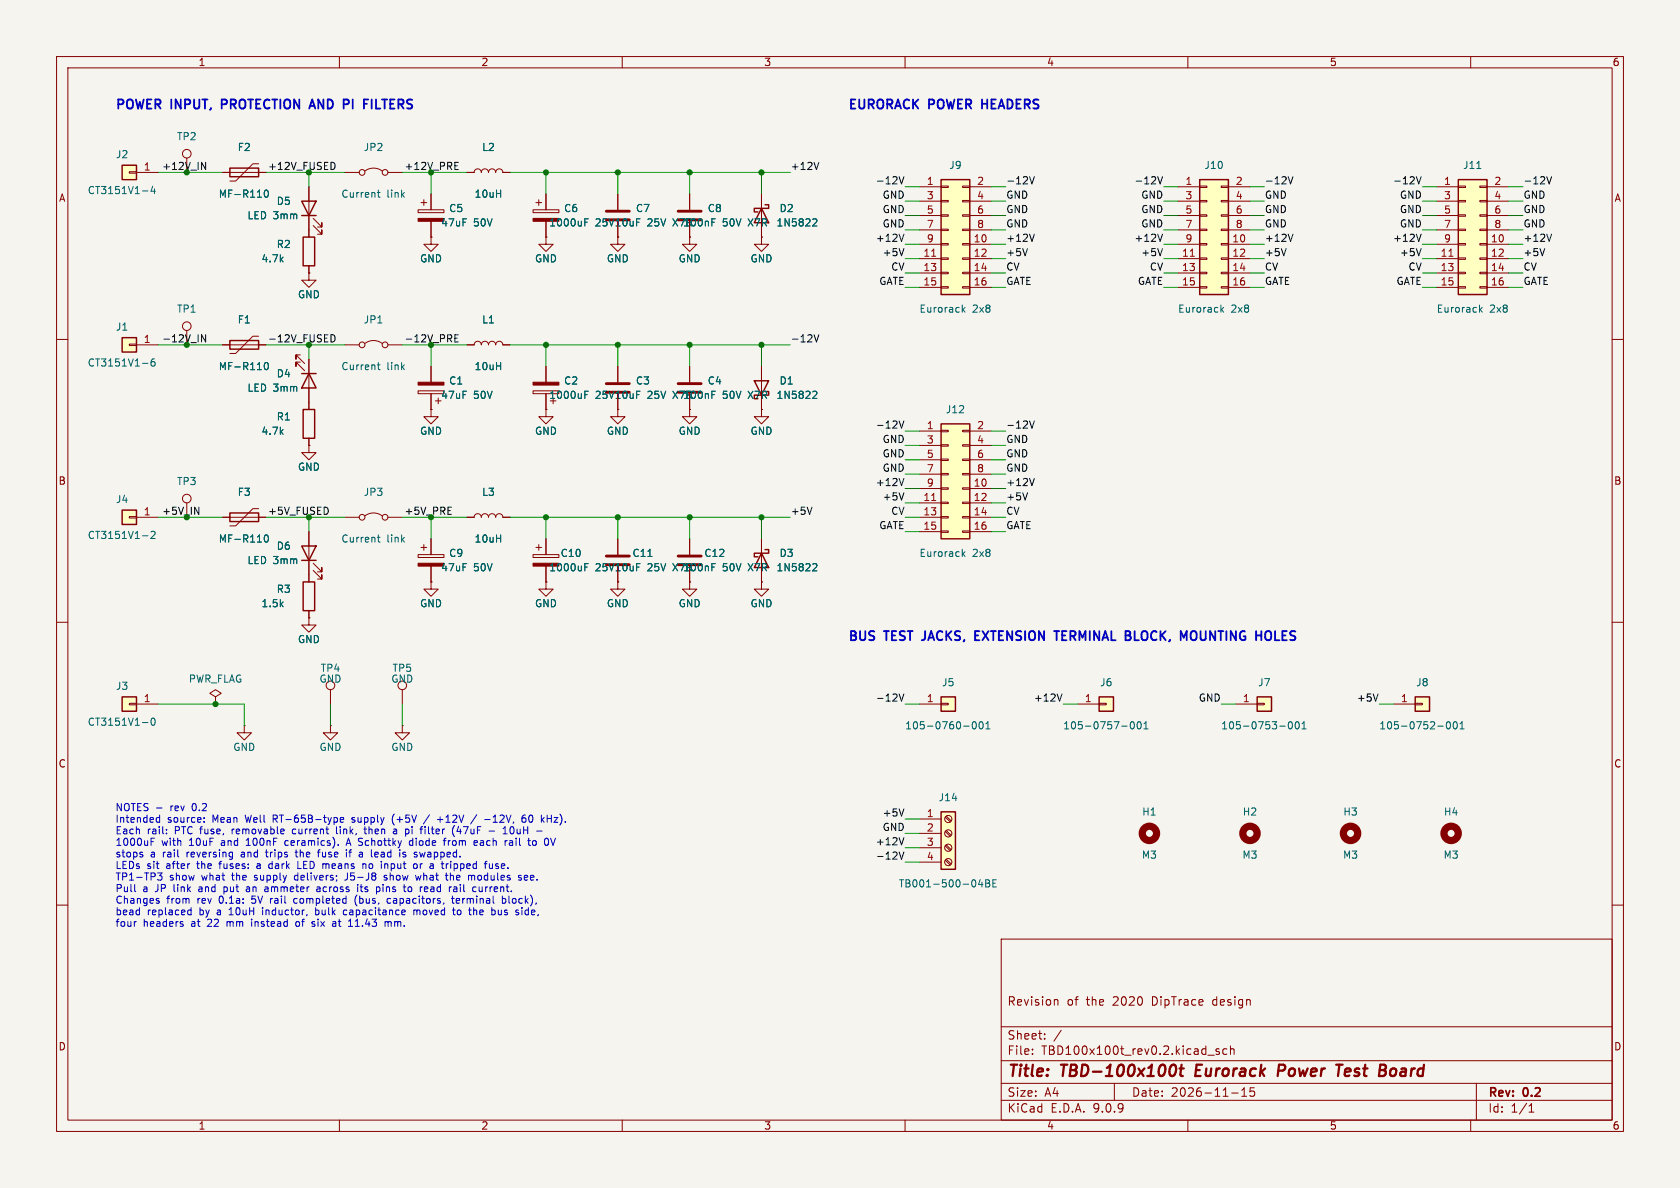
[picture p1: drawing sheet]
<svg xmlns="http://www.w3.org/2000/svg" width="297mm" height="210mm" viewBox="0 0 297 210" stroke-linecap="round" stroke-linejoin="round" font-family="sans-serif">
<defs><g id="words">
<g font-size="2.8" fill="#840000">
<text x="178" y="190.9">Title:</text>
<text x="187.7" y="190.9">TBD-100x100t</text>
<text x="212.2" y="190.9">Eurorack</text>
<text x="227.5" y="190.9">Power</text>
<text x="238.7" y="190.9">Test</text>
<text x="247" y="190.9">Board</text>
</g>
<g font-size="2.2" fill="#0000c2">
<text x="20.3" y="20.1">POWER</text>
<text x="30.3" y="20.1">INPUT,</text>
<text x="39.9" y="20.1">PROTECTION</text>
<text x="56.2" y="20.1">AND</text>
<text x="66.9" y="20.1">FILTERS</text>
<text x="149.9" y="20.1">EURORACK POWER</text>
<text x="174.3" y="20.1">HEADERS</text>
<text x="149.9" y="114.1">BUS</text>
<text x="156.5" y="114.1">TEST</text>
<text x="163.8" y="114.1">JACKS,</text>
<text x="173.7" y="114.1">EXTENSION</text>
<text x="188.5" y="114.1">TERMINAL BLOCK,</text>
<text x="212" y="114.1">MOUNTING</text>
<text x="226" y="114.1">HOLES</text>
</g>
<g font-size="2.1" fill="#840000">
<text x="178" y="178">Revision</text>
<text x="188.6" y="178">of</text>
<text x="192.1" y="178">the</text>
<text x="196.9" y="178">2020</text>
<text x="203.9" y="178">DipTrace</text>
<text x="214.8" y="178">design</text>
<text x="178" y="184">Sheet:</text>
<text x="178" y="186.7">File:</text>
<text x="184.1" y="186.7">TBD100x100t_rev0.2.kicad_sch</text>
<text x="178" y="196.9">KiCad</text>
<text x="178" y="194.1">Size:</text>
<text x="184.7" y="194.1">A4</text>
<text x="185.7" y="196.9">E.D.A.</text>
<text x="193.3" y="196.9">9.0.9</text>
<text x="200" y="194.1">Date:</text>
<text x="207" y="194.1">2026-11-15</text>
<text x="263" y="194.3">Rev:</text>
<text x="263" y="196.9">Id:</text>
<text x="267.1" y="196.9">1/1</text>
<text x="269.4" y="194.3">0.2</text>
</g>
<g font-size="1.8" fill="#840000">
<text x="35" y="11.9">1</text>
<text x="85" y="11.9">2</text>
<text x="135" y="11.9">3</text>
<text x="185" y="11.9">4</text>
<text x="235" y="11.9">5</text>
<text x="285" y="11.9">6</text>
<text x="10.3" y="35.9">A</text>
<text x="285.3" y="35.9">A</text>
<text x="10.3" y="85.9">B</text>
<text x="285.3" y="85.9">B</text>
<text x="10.3" y="135.9">C</text>
<text x="285.3" y="135.9">C</text>
<text x="10.3" y="185.9">D</text>
<text x="285.3" y="185.9">D</text>
<text x="35" y="199.9">1</text>
<text x="85" y="199.9">2</text>
<text x="135" y="199.9">3</text>
<text x="185" y="199.9">4</text>
<text x="235" y="199.9">5</text>
<text x="285" y="199.9">6</text>
</g>
<g font-size="1.8" fill="#006464">
<text x="20.4" y="28.2">J2</text>
<text x="31.2" y="25">TP2</text>
<text x="41.9" y="26.9">F2</text>
<text x="64.2" y="26.9">JP2</text>
<text x="85.1" y="26.9">L2</text>
<text x="15.4" y="34.5">CT3151V1-4</text>
<text x="38.6" y="35.2">MF-R110</text>
<text x="60.3" y="35.2">Current</text>
<text x="68.4" y="35.2">link</text>
<text x="83.8" y="35.2">10uH</text>
<text x="167.7" y="30.1">J9</text>
<text x="212.8" y="30.1">J10</text>
<text x="258.6" y="30.1">J11</text>
<text x="43.7" y="39">LED 3mm</text>
<text x="48.8" y="36.4">D5</text>
<text x="77.9" y="40.2">47uF</text>
<text x="79.3" y="37.7">C5</text>
<text x="83.7" y="40.2">50V</text>
<text x="97" y="40.2">1000uF</text>
<text x="99.6" y="37.7">C6</text>
<text x="105.2" y="40.2">25V10uF</text>
<text x="112.3" y="37.7">C7</text>
<text x="114.4" y="40.2">25V</text>
<text x="119.1" y="40.2">X7R</text>
<text x="120.7" y="40.2">100nF</text>
<text x="125" y="37.7">C8</text>
<text x="127.7" y="40.2">50V</text>
<text x="132.4" y="40.2">X7R</text>
<text x="137.2" y="40.2">1N5822</text>
<text x="137.7" y="37.7">D2</text>
<text x="46.1" y="46.6">4.7k</text>
<text x="48.8" y="44">R2</text>
<text x="74.2" y="46.6">GND</text>
<text x="94.5" y="46.6">GND</text>
<text x="107.2" y="46.6">GND</text>
<text x="119.9" y="46.6">GND</text>
<text x="132.6" y="46.6">GND</text>
<text x="52.6" y="52.9">GND</text>
<text x="20.4" y="58.6">J1</text>
<text x="31.2" y="55.5">TP1</text>
<text x="41.9" y="57.4">F1</text>
<text x="64.2" y="57.4">JP1</text>
<text x="85.1" y="57.4">L1</text>
<text x="162.5" y="55.5">Eurorack</text>
<text x="171.9" y="55.5">2x8</text>
<text x="208.2" y="55.5">Eurorack</text>
<text x="217.6" y="55.5">2x8</text>
<text x="253.9" y="55.5">Eurorack</text>
<text x="263.4" y="55.5">2x8</text>
<text x="15.4" y="65">CT3151V1-6</text>
<text x="38.6" y="65.6">MF-R110</text>
<text x="60.3" y="65.6">Current</text>
<text x="68.4" y="65.6">link</text>
<text x="83.8" y="65.6">10uH</text>
<text x="43.7" y="69.4">LED 3mm</text>
<text x="48.8" y="66.9">D4</text>
<text x="77.9" y="70.7">47uF</text>
<text x="79.3" y="68.2">C1</text>
<text x="83.7" y="70.7">50V</text>
<text x="97" y="70.7">1000uF</text>
<text x="99.6" y="68.2">C2</text>
<text x="105.2" y="70.7">25V10uF</text>
<text x="112.3" y="68.2">C3</text>
<text x="114.4" y="70.7">25V</text>
<text x="119.1" y="70.7">X7R</text>
<text x="120.7" y="70.7">100nF</text>
<text x="125" y="68.2">C4</text>
<text x="127.7" y="70.7">50V</text>
<text x="132.4" y="70.7">X7R</text>
<text x="137.2" y="70.7">1N5822</text>
<text x="137.7" y="68.2">D1</text>
<text x="46.1" y="77.1">4.7k</text>
<text x="48.8" y="74.5">R1</text>
<text x="74.2" y="77.1">GND</text>
<text x="94.5" y="77.1">GND</text>
<text x="107.2" y="77.1">GND</text>
<text x="119.9" y="77.1">GND</text>
<text x="132.6" y="77.1">GND</text>
<text x="167.1" y="73.3">J12</text>
<text x="52.6" y="83.4">GND</text>
<text x="20.4" y="89.1">J4</text>
<text x="31.2" y="86">TP3</text>
<text x="41.9" y="87.9">F3</text>
<text x="64.2" y="87.9">JP3</text>
<text x="85.1" y="87.9">L3</text>
<text x="15.4" y="95.5">CT3151V1-2</text>
<text x="38.6" y="96.1">MF-R110</text>
<text x="43.7" y="99.9">LED 3mm</text>
<text x="48.8" y="97.4">D6</text>
<text x="60.3" y="96.1">Current</text>
<text x="68.4" y="96.1">link</text>
<text x="77.9" y="101.2">47uF</text>
<text x="79.3" y="98.7">C9</text>
<text x="83.7" y="101.2">50V</text>
<text x="83.8" y="96.1">10uH</text>
<text x="97" y="101.2">1000uF</text>
<text x="99" y="98.7">C10</text>
<text x="105.2" y="101.2">25V10uF</text>
<text x="111.7" y="98.7">C11</text>
<text x="114.4" y="101.2">25V</text>
<text x="119.1" y="101.2">X7R</text>
<text x="120.7" y="101.2">100nF</text>
<text x="124.4" y="98.7">C12</text>
<text x="127.7" y="101.2">50V</text>
<text x="132.4" y="101.2">X7R</text>
<text x="137.2" y="101.2">1N5822</text>
<text x="137.7" y="98.7">D3</text>
<text x="162.5" y="98.7">Eurorack</text>
<text x="171.9" y="98.7">2x8</text>
<text x="46.1" y="107.5">1.5k</text>
<text x="48.8" y="105">R3</text>
<text x="74.2" y="107.5">GND</text>
<text x="94.5" y="107.5">GND</text>
<text x="107.2" y="107.5">GND</text>
<text x="119.9" y="107.5">GND</text>
<text x="132.6" y="107.5">GND</text>
<text x="52.6" y="113.9">GND</text>
<text x="56.6" y="119">TP4</text>
<text x="69.3" y="119">TP5</text>
<text x="20.4" y="122.1">J3</text>
<text x="33.3" y="120.9">PWR_FLAG</text>
<text x="56.4" y="120.9">GND</text>
<text x="69.1" y="120.9">GND</text>
<text x="166.4" y="121.5">J5</text>
<text x="194.4" y="121.5">J6</text>
<text x="222.3" y="121.5">J7</text>
<text x="250.3" y="121.5">J8</text>
<text x="15.4" y="128.5">CT3151V1-0</text>
<text x="159.9" y="129.1">105-0760-001</text>
<text x="187.9" y="129.1">105-0757-001</text>
<text x="215.8" y="129.1">105-0753-001</text>
<text x="243.7" y="129.1">105-0752-001</text>
<text x="41.1" y="132.9">GND</text>
<text x="56.4" y="132.9">GND</text>
<text x="69.1" y="132.9">GND</text>
<text x="165.8" y="141.8">J14</text>
<text x="201.8" y="144.4">H1</text>
<text x="219.6" y="144.4">H2</text>
<text x="237.4" y="144.4">H3</text>
<text x="255.2" y="144.4">H4</text>
<text x="201.8" y="152">M3</text>
<text x="219.5" y="152">M3</text>
<text x="237.3" y="152">M3</text>
<text x="255.1" y="152">M3</text>
<text x="158.8" y="157.1">TB001-500-04BE</text>
</g>
<g font-size="1.8" fill="#a90000">
<text x="25.3" y="30.2">1</text>
<text x="163.8" y="32.8">1</text>
<text x="163.8" y="35.3">3</text>
<text x="172.6" y="32.8">2</text>
<text x="172.6" y="35.3">4</text>
<text x="209.5" y="32.8">1</text>
<text x="209.5" y="35.3">3</text>
<text x="218.4" y="32.8">2</text>
<text x="218.4" y="35.3">4</text>
<text x="255.2" y="32.8">1</text>
<text x="255.2" y="35.3">3</text>
<text x="264.1" y="32.8">2</text>
<text x="264.1" y="35.3">4</text>
<text x="163.8" y="37.8">5</text>
<text x="163.8" y="40.4">7</text>
<text x="172.6" y="37.8">6</text>
<text x="172.6" y="40.4">8</text>
<text x="209.5" y="37.8">5</text>
<text x="209.5" y="40.4">7</text>
<text x="218.4" y="37.8">6</text>
<text x="218.4" y="40.4">8</text>
<text x="255.2" y="37.8">5</text>
<text x="255.2" y="40.4">7</text>
<text x="264.1" y="37.8">6</text>
<text x="264.1" y="40.4">8</text>
<text x="163.2" y="45.5">11</text>
<text x="163.8" y="42.9">9</text>
<text x="172" y="42.9">10</text>
<text x="172" y="45.5">12</text>
<text x="208.9" y="45.5">11</text>
<text x="209.5" y="42.9">9</text>
<text x="217.8" y="42.9">10</text>
<text x="217.8" y="45.5">12</text>
<text x="254.6" y="45.5">11</text>
<text x="255.2" y="42.9">9</text>
<text x="263.5" y="42.9">10</text>
<text x="263.5" y="45.5">12</text>
<text x="163.2" y="48">13</text>
<text x="163.2" y="50.5">15</text>
<text x="172" y="48">14</text>
<text x="172" y="50.5">16</text>
<text x="208.9" y="48">13</text>
<text x="208.9" y="50.5">15</text>
<text x="217.8" y="48">14</text>
<text x="217.8" y="50.5">16</text>
<text x="254.6" y="48">13</text>
<text x="254.6" y="50.5">15</text>
<text x="263.5" y="48">14</text>
<text x="263.5" y="50.5">16</text>
<text x="25.3" y="60.7">1</text>
<text x="163.8" y="75.9">1</text>
<text x="172.6" y="75.9">2</text>
<text x="163.8" y="78.5">3</text>
<text x="163.8" y="81">5</text>
<text x="163.8" y="83.6">7</text>
<text x="172.6" y="78.5">4</text>
<text x="172.6" y="81">6</text>
<text x="172.6" y="83.6">8</text>
<text x="163.2" y="88.6">11</text>
<text x="163.8" y="86.1">9</text>
<text x="172" y="86.1">10</text>
<text x="172" y="88.6">12</text>
<text x="25.3" y="91.2">1</text>
<text x="163.2" y="91.2">13</text>
<text x="163.2" y="93.7">15</text>
<text x="172" y="91.2">14</text>
<text x="172" y="93.7">16</text>
<text x="25.3" y="124.2">1</text>
<text x="163.8" y="124.2">1</text>
<text x="191.7" y="124.2">1</text>
<text x="219.6" y="124.2">1</text>
<text x="247.6" y="124.2">1</text>
<text x="163.8" y="144.5">1</text>
<text x="163.8" y="147.1">2</text>
<text x="163.8" y="149.6">3</text>
<text x="163.8" y="152.1">4</text>
</g>
<g font-size="1.8" fill="#009600">
<text x="28.6" y="30.1">+12V_IN</text>
<text x="47.3" y="30.1">+12V_FUSED</text>
<text x="71.4" y="30.1">+12V_PRE</text>
<text x="28.6" y="60.6">-12V_IN</text>
<text x="47.3" y="60.6">-12V_FUSED</text>
<text x="71.4" y="60.6">-12V_PRE</text>
<text x="28.6" y="91.1">+5V_IN</text>
<text x="47.3" y="91.1">+5V_FUSED</text>
<text x="71.4" y="91.1">+5V_PRE</text>
</g>
<g font-size="1.8" fill="#0f0f0f">
<text x="139.7" y="30.1">+12V</text>
<text x="154.7" y="32.7">-12V</text>
<text x="155.9" y="35.2">GND</text>
<text x="177.8" y="32.7">-12V</text>
<text x="177.8" y="35.2">GND</text>
<text x="200.5" y="32.7">-12V</text>
<text x="201.7" y="35.2">GND</text>
<text x="223.5" y="32.7">-12V</text>
<text x="223.5" y="35.2">GND</text>
<text x="246.2" y="32.7">-12V</text>
<text x="247.4" y="35.2">GND</text>
<text x="269.2" y="35.2">GND</text>
<text x="269.2" y="32.7">-12V</text>
<text x="155.9" y="40.3">GND</text>
<text x="155.9" y="37.8">GND</text>
<text x="177.8" y="37.8">GND</text>
<text x="177.8" y="40.3">GND</text>
<text x="201.7" y="37.8">GND</text>
<text x="201.7" y="40.3">GND</text>
<text x="223.5" y="37.8">GND</text>
<text x="223.5" y="40.3">GND</text>
<text x="247.4" y="37.8">GND</text>
<text x="247.4" y="40.3">GND</text>
<text x="269.2" y="37.8">GND</text>
<text x="269.2" y="40.3">GND</text>
<text x="154.7" y="42.8">+12V</text>
<text x="155.9" y="45.4">+5V</text>
<text x="157.5" y="47.9">CV</text>
<text x="177.8" y="42.8">+12V</text>
<text x="177.8" y="47.9">CV</text>
<text x="177.8" y="45.4">+5V</text>
<text x="200.5" y="42.8">+12V</text>
<text x="201.7" y="45.4">+5V</text>
<text x="203.2" y="47.9">CV</text>
<text x="223.5" y="42.8">+12V</text>
<text x="223.5" y="45.4">+5V</text>
<text x="223.5" y="47.9">CV</text>
<text x="246.2" y="42.8">+12V</text>
<text x="247.4" y="45.4">+5V</text>
<text x="248.9" y="47.9">CV</text>
<text x="269.2" y="42.8">+12V</text>
<text x="269.2" y="45.4">+5V</text>
<text x="269.2" y="47.9">CV</text>
<text x="155.3" y="50.5">GATE</text>
<text x="177.8" y="50.5">GATE</text>
<text x="201.1" y="50.5">GATE</text>
<text x="223.5" y="50.5">GATE</text>
<text x="246.8" y="50.5">GATE</text>
<text x="269.2" y="50.5">GATE</text>
<text x="139.7" y="60.6">-12V</text>
<text x="154.7" y="75.9">-12V</text>
<text x="177.8" y="75.9">-12V</text>
<text x="155.9" y="78.4">GND</text>
<text x="155.9" y="80.9">GND</text>
<text x="155.9" y="83.5">GND</text>
<text x="177.8" y="83.5">GND</text>
<text x="177.8" y="80.9">GND</text>
<text x="177.8" y="78.4">GND</text>
<text x="154.7" y="86">+12V</text>
<text x="155.9" y="88.6">+5V</text>
<text x="177.8" y="86">+12V</text>
<text x="177.8" y="88.6">+5V</text>
<text x="139.7" y="91.1">+5V</text>
<text x="155.3" y="93.6">GATE</text>
<text x="157.5" y="91.1">CV</text>
<text x="177.8" y="93.6">GATE</text>
<text x="177.8" y="91.1">CV</text>
<text x="154.7" y="124.1">-12V</text>
<text x="182.7" y="124.1">+12V</text>
<text x="211.8" y="124.1">GND</text>
<text x="239.8" y="124.1">+5V</text>
<text x="154.7" y="149.5">+12V</text>
<text x="155.9" y="144.4">+5V</text>
<text x="155.9" y="147">GND</text>
<text x="154.7" y="152.1">-12V</text>
</g>
<g font-size="1.8" fill="#0000c2">
<text x="20.3" y="143.7">NOTES -</text>
<text x="30.2" y="143.7">rev</text>
<text x="34.2" y="143.7">0.2</text>
<text x="20.3" y="145.8">Intended</text>
<text x="20.3" y="147.8">Each</text>
<text x="20.3" y="149.9">1000uF</text>
<text x="26" y="147.8">rail:</text>
<text x="28.6" y="149.9">with</text>
<text x="29.6" y="145.8">source:</text>
<text x="31" y="147.8">PTC fuse,</text>
<text x="33.5" y="149.9">10uF</text>
<text x="37.7" y="145.8">Mean</text>
<text x="39.4" y="149.9">and</text>
<text x="41.5" y="147.8">removable</text>
<text x="43.7" y="145.8">Well</text>
<text x="44" y="149.9">100nF</text>
<text x="48.7" y="145.8">RT-65B-type</text>
<text x="51" y="149.9">ceramics).</text>
<text x="52.4" y="147.8">current</text>
<text x="60.3" y="147.8">link,</text>
<text x="62.2" y="149.9">A Schottky</text>
<text x="62.9" y="145.8">supply</text>
<text x="65.5" y="147.8">then</text>
<text x="70.2" y="145.8">(+5V</text>
<text x="70.8" y="147.8">a</text>
<text x="73.1" y="147.8">pi</text>
<text x="73.7" y="149.9">diode</text>
<text x="76.1" y="147.8">filter</text>
<text x="78.6" y="145.8">+12V</text>
<text x="80" y="149.9">from</text>
<text x="81.8" y="147.8">(47uF</text>
<text x="85.5" y="149.9">each</text>
<text x="87.3" y="145.8">-12V,</text>
<text x="91.1" y="149.9">rail</text>
<text x="91.2" y="147.8">10uH</text>
<text x="94.2" y="145.8">60</text>
<text x="95.5" y="149.9">to</text>
<text x="97.7" y="145.8">kHz).</text>
<text x="20.3" y="151.9">stops</text>
<text x="20.3" y="153.9">LEDs</text>
<text x="20.3" y="156">TP1-TP3</text>
<text x="26" y="153.9">sit</text>
<text x="26.6" y="151.9">a</text>
<text x="28.9" y="151.9">rail</text>
<text x="29.5" y="153.9">after</text>
<text x="30" y="156">show</text>
<text x="33.3" y="151.9">reversing</text>
<text x="35.1" y="153.9">the</text>
<text x="35.8" y="156">what</text>
<text x="39.3" y="153.9">fuses:</text>
<text x="41.3" y="156">the</text>
<text x="43.1" y="151.9">and</text>
<text x="45.4" y="156">supply</text>
<text x="46.1" y="153.9">a</text>
<text x="47.7" y="151.9">trips</text>
<text x="48.4" y="153.9">dark</text>
<text x="52.7" y="156">delivers;</text>
<text x="53.2" y="151.9">the</text>
<text x="53.7" y="153.9">LED means</text>
<text x="57.3" y="151.9">fuse</text>
<text x="61.9" y="156">J5-J8</text>
<text x="62.5" y="151.9">if</text>
<text x="65" y="151.9">a</text>
<text x="65.6" y="153.9">no</text>
<text x="67.3" y="151.9">lead</text>
<text x="69" y="156">show</text>
<text x="69" y="153.9">input</text>
<text x="72.5" y="151.9">is</text>
<text x="74.8" y="156">what</text>
<text x="75" y="153.9">or</text>
<text x="75.3" y="151.9">swapped.</text>
<text x="78.1" y="153.9">a</text>
<text x="80.3" y="156">the</text>
<text x="80.4" y="153.9">tripped</text>
<text x="84.5" y="156">modules</text>
<text x="88.2" y="153.9">fuse.</text>
<text x="93.6" y="156">see.</text>
<text x="20.3" y="158">Pull</text>
<text x="20.3" y="160.1">Changes</text>
<text x="25.2" y="158">a</text>
<text x="27.6" y="158">JP</text>
<text x="29.5" y="160.1">from</text>
<text x="31" y="158">link</text>
<text x="35" y="160.1">rev</text>
<text x="35.6" y="158">and</text>
<text x="39" y="160.1">0.1a:</text>
<text x="40.2" y="158">put</text>
<text x="44.4" y="158">an</text>
<text x="45" y="160.1">5V</text>
<text x="47.9" y="158">ammeter</text>
<text x="48.4" y="160.1">rail</text>
<text x="52.8" y="160.1">completed</text>
<text x="57.3" y="158">across</text>
<text x="63.8" y="160.1">(bus,</text>
<text x="64.7" y="158">its</text>
<text x="68.2" y="158">pins</text>
<text x="69.7" y="160.1">capacitors,</text>
<text x="73.3" y="158">to</text>
<text x="76.3" y="158">read</text>
<text x="81.4" y="160.1">terminal</text>
<text x="81.7" y="158">rail</text>
<text x="86.1" y="158">current.</text>
<text x="90.4" y="160.1">block),</text>
<text x="20.3" y="162.1">bead</text>
<text x="20.3" y="164.2">four</text>
<text x="25.3" y="164.2">headers</text>
<text x="26" y="162.1">replaced</text>
<text x="33.9" y="164.2">at</text>
<text x="35.4" y="162.1">by</text>
<text x="37" y="164.2">22</text>
<text x="38.6" y="162.1">a</text>
<text x="40.5" y="164.2">mm</text>
<text x="41" y="162.1">10uH</text>
<text x="45.1" y="164.2">instead</text>
<text x="47" y="162.1">inductor,</text>
<text x="53.2" y="164.2">of</text>
<text x="56.2" y="164.2">six</text>
<text x="56.6" y="162.1">bulk</text>
<text x="60" y="164.2">at</text>
<text x="61.8" y="162.1">capacitance</text>
<text x="63.1" y="164.2">11.43</text>
<text x="69.7" y="164.2">mm.</text>
<text x="74.4" y="162.1">moved</text>
<text x="81.6" y="162.1">to</text>
<text x="84.6" y="162.1">the</text>
<text x="88.8" y="162.1">bus</text>
<text x="93.3" y="162.1">side,</text>
</g>
</g></defs>
<path d="M0 0h297v210h-297z" fill="#f5f4ef" stroke="#f5f4ef" stroke-width=".18"/>
<g fill="none" stroke="#840000" stroke-width=".18">
<path d="M10 10h277v190h-277zM12 12h273v186h-273zM60 10v2M110 10v2M160 10v2M210 10v2M260 10v2M10 60h2M94.2 69.1h4.6v.5h-4.6zM96.5 64.8v2.8M96.5 69.6v2.8M97.8 70.4v1"/>
<path d="M285 60h2M33 88.9v2.5M10 110h2M285 110h2M38.1 123.2l1-.6-1-.7-1 .7 1 .6v1.3M38.1 124.5h.1M10 160h2M177 166h108v32h-108zM186.6 176.7h.2l.2 .2v.8M285 160h2M60 198v2M110 198v2"/>
<path d="M160 198v2M177 194.5h108M177 191.5h108M177 187.5h108M177 181.5h108M182.5 186.3v.1M182.5 185.5v.1M184.7 183.6v.1M184.7 182.8v.1M187.6 182.1l-1.3 2M197 191.5v3M210 198v2"/>
<path d="M213.5 186.5h1.2M215.5 185.5l-.3-.1-.2 .2v.2l.5 .2v.3h-.5M216.9 185.5l-.4-.1-.3 .3v.4l.1 .2h.6M217.5 185.5l.2-.1 .4 .1 .1 .9M217.5 184.9v1.5M217.7 193.2h1.2M219.5 193.8h.9M219.5 192.7l.5-.4v1.5M221.7 192.3h-.7v.7l.2-.1h.5l.1 .3-.1 .5-.2 .1-.5-.1M260 198v2M261 191.5v6.5M270.3 196.6h.9"/>
<path d="M270.3 195.5l.4-.4v1.5"/>
<circle cx="33" cy="88.1" r=".76"/>
</g>
<path d="M207.2 188.3a.44 .44 0 0 1 .7 .3 1.31 1.31 0 0 1-.6 1.6M208.5 188.9h.8M208.9 188.2l-.2 1.7v.2l.4 .1M211.6 188.2l-.3 2h1M226.9 188.2h-.8l-.2 2M227 189.2l-1 .1M236.2 188.2h1.2M238.5 188.9l-.6 .1-.2 .9 .3 .3h.3M238.7 189.4l-.9 .1M246.5 188.9a.62 .62 0 0 0-.7 .4v.7l.3 .2h.2" fill="none" stroke="#840000" stroke-width=".4"/>
<path d="M94.2 67.6h4.6v.5h-4.6z" fill="#840000" stroke="#840000" stroke-width=".18"/>
<path d="M103.4 69.8h.4M103.4 69.2h.6" fill="none" stroke="#006464" stroke-width=".18"/>
<path d="M21.6 123.2h2.5v2.5h-2.5z" fill="#ffffc2"/>
<path d="M53.3 66h2.6M53.6 72.4h2v5.1h-2zM54.6 66l1.3 2.6h-2.6zM21.6 123.2h2.5v2.5h-2.5z" fill="none" stroke="#840000" stroke-width=".25"/>
<path d="M53.1 62.7h-.8v.8v-.8l1.5 1.6M53.1 64h-.8v.8v-.8l1.5 1.5M54.6 78.7v1.3h1.3l-1.3 1.3-1.3-1.3h1.3M54.6 78.7h.1M54.6 63.5v8.9M54.6 77.5v1.2M22.9 124.3h1.2v.3h-1.2zM24.1 124.5h3.8M43.2 128.3v1.2h1.2l-1.2 1.3-1.3-1.3h1.3M43.2 128.3h.1M58.4 128.3v1.2h1.3l-1.3 1.3-1.3-1.3h1.3M58.4 128.3h.1" fill="none" stroke="#840000" stroke-width=".18"/>
<path d="M25.2 127.7h1M26.8 127.1l.2-.2a.68 .68 0 0 1 .4 .7 .68 .68 0 0 1-.4 .6l-.2-.1-.1-.4z" fill="none" stroke="#006464" stroke-width=".18"/>
<path d="M166.4 143.5h2.5v10.2h-2.5z" fill="#ffffc2"/>
<path d="M166.4 143.5h2.5v10.2h-2.5z" fill="none" stroke="#840000" stroke-width=".25"/>
<g fill="none" stroke="#840000" stroke-width=".18">
<path d="M96.5 72.4v1.3h1.3l-1.3 1.2-1.3-1.2h1.3M96.5 72.4h.1M71.1 128.3v1.2h1.3l-1.3 1.3-1.3-1.3h1.3M71.1 128.3h.1M162.6 144.8h3.8M162.6 147.3h3.8M162.6 149.9h3.8M162.6 152.4h3.8M167.1 144.4l.9 .9M167.1 147l.9 .8M167.1 149.5l.9 .9M167.1 152.1l.9 .8"/>
<path d="M167.3 144.3l.8 .8M167.3 146.8l.8 .9M167.3 149.4l.8 .8M167.3 151.9l.8 .8"/>
<circle cx="167.6" cy="144.8" r=".63"/>
<circle cx="167.6" cy="147.3" r=".63"/>
<circle cx="167.6" cy="149.9" r=".63"/>
<circle cx="167.6" cy="152.4" r=".63"/>
</g>
<path d="M173.3 155.5l-.3 .9h.8M173.6 155.9v.9M174.3 155.5h.4l.2 .3-.2 .3 .2 .1 .1 .3-.3 .3h-.4zM174.3 156.1h.4M175.5 156.1h.5M176.1 155.5h-.6v1.3h.6" fill="none" stroke="#006464" stroke-width=".18"/>
<path d="M21.6 90.2h2.5v2.5h-2.5z" fill="#ffffc2"/>
<path d="M21.6 90.2h2.5v2.5h-2.5zM134.6 97.8l1.3 2.5h-2.6zM135.3 97.2h.6v.6h-2.6v.6h.7" fill="none" stroke="#840000" stroke-width=".25"/>
<g fill="none" stroke="#840000" stroke-width=".18">
<path d="M73.9 37.1h4.6v.5h-4.6zM74.4 35.8h1M74.9 35.3v1M76.2 34.3v2.8M76.2 39.1v2.8M82.5 30.5h1.3a.64 .64 0 0 1 .7-.7 .64 .64 0 0 1 .6 .7 .64 .64 0 0 1 .6-.7 .64 .64 0 0 1 .7 .7 .64 .64 0 0 1 .6-.7 .64 .64 0 0 1 .6 .7 .64 .64 0 0 1 .7-.7 .64 .64 0 0 1 .6 .7h1.3M94.2 37.1h4.6v.5h-4.6zM94.7 35.8h1.1M95.2 35.3v1M96.5 34.3v2.8M96.5 39.1v2.8M76.2 41.9v1.3h1.3l-1.3 1.3-1.3-1.3h1.3"/>
<path d="M76.2 41.9h.1M96.5 41.9v1.3h1.3l-1.3 1.3-1.3-1.3h1.3M96.5 41.9h.1M73.9 69.1h4.6v.5h-4.6zM76.2 72.4v1.3h1.3l-1.3 1.2-1.3-1.2h1.3M76.2 72.4h.1M76.2 64.8v2.8M76.2 69.6v2.8M77 70.9h1M77.5 70.4v1M82.5 61h1.3a.64 .64 0 0 1 .7-.7 .64 .64 0 0 1 .6 .7 .64 .64 0 0 1 .6-.7 .64 .64 0 0 1 .7 .7 .64 .64 0 0 1 .6-.7 .64 .64 0 0 1 .6 .7 .64 .64 0 0 1 .7-.7 .64 .64 0 0 1 .6 .7h1.3M22.9 91.3h1.2v.3h-1.2z"/>
<path d="M24.1 91.4h3.8M134.6 95.3v7.6"/>
</g>
<path d="M103.4 39.3h.4M103.4 38.7h.6M25.2 94.7h1M26.7 94l.5-.1 .2 .4-.8 .9h.8M143.9 99.6l.4 .1 .1 .3-.8 .9h.8" fill="none" stroke="#006464" stroke-width=".18"/>
<g fill="#840000" stroke="#840000" stroke-width=".18">
<path d="M73.9 67.6h4.6v.5h-4.6z"/>
<path d="M73.9 38.6h4.6v.5h-4.6z"/>
<path d="M94.2 38.6h4.6v.5h-4.6z"/>
</g>
<path d="M166.4 123.2h2.5v2.5h-2.5z" fill="#ffffc2"/>
<path d="M166.4 123.2h2.5v2.5h-2.5z" fill="none" stroke="#840000" stroke-width=".25"/>
<g fill="none" stroke="#840000" stroke-width=".18">
<path d="M33 27.9v2.6M61 30.5h2.5M64.5 30.2a2.54 2.54 0 0 1 3.1 0M68.6 30.5h2.5M61 61h2.5M64.5 60.7a2.54 2.54 0 0 1 3.1 0M68.6 61h2.5M162.6 124.5h3.8M166.4 124.3h1.2v.3h-1.2z"/>
<circle cx="33" cy="27.2" r=".76"/>
<circle cx="64" cy="30.5" r=".51"/>
<circle cx="68.1" cy="30.5" r=".51"/>
<circle cx="64" cy="61" r=".51"/>
<circle cx="68.1" cy="61" r=".51"/>
</g>
<path d="M66.7 34h.5M66.9 33.6v1.1l.3 .2M66.7 64.5h.5M66.9 64.1v1.1l.3 .1M170.4 128.4h.9M172 127.7l.2-.1a.68 .68 0 0 1 .4 .6 .68 .68 0 0 1-.4 .6l-.2-.1-.1-.3zM173.2 127.7l.2-.1a.68 .68 0 0 1 .4 .6 .68 .68 0 0 1-.4 .6l-.2-.1-.1-.3zM174.3 128.8h.7M174.3 127.9l.4-.3v1.2" fill="none" stroke="#006464" stroke-width=".18"/>
<path d="M166.4 74.9h5v20.4h-5z" fill="#ffffc2"/>
<path d="M166.4 74.9h5v20.4h-5z" fill="none" stroke="#840000" stroke-width=".25"/>
<g fill="none" stroke="#840000" stroke-width=".18">
<path d="M54.6 48.3v1.2h1.3l-1.3 1.3-1.3-1.3h1.3M54.6 48.3h.1M162.6 76.2h3.8M162.6 78.7h3.8M166.4 76.1h1.2v.2h-1.2zM166.4 78.6h1.2v.3h-1.2zM170.2 76.1h1.2v.2h-1.2zM170.2 78.6h1.2v.3h-1.2zM171.4 76.2h3.9M171.4 78.7h3.9M162.6 81.3h3.8M162.6 83.8h3.8"/>
<path d="M162.6 86.4h3.8M162.6 88.9h3.8M162.6 91.4h3.8M162.6 94h3.8M166.4 81.2h1.2v.2h-1.2zM166.4 83.7h1.2v.2h-1.2zM166.4 86.2h1.2v.3h-1.2zM166.4 88.8h1.2v.2h-1.2zM166.4 91.3h1.2v.3h-1.2zM166.4 93.9h1.2v.2h-1.2zM170.2 81.2h1.2v.2h-1.2zM170.2 83.7h1.2v.2h-1.2z"/>
<path d="M170.2 86.2h1.2v.3h-1.2zM170.2 88.8h1.2v.2h-1.2zM170.2 91.3h1.2v.3h-1.2zM170.2 93.9h1.2v.2h-1.2zM171.4 81.3h3.9M171.4 83.8h3.9M171.4 86.4h3.9M171.4 88.9h3.9M171.4 91.4h3.9M171.4 94h3.9"/>
</g>
<path d="M164.7 88.5h.7" fill="none" stroke="#a90000" stroke-width=".18"/>
<path d="M170.2 97.9l.4 .5M170.6 97.5l-.5 .5" fill="none" stroke="#006464" stroke-width=".18"/>
<path d="M21.6 59.7h2.5v2.5h-2.5z" fill="#ffffc2"/>
<path d="M40.6 29.7h5.1v1.5h-5.1zM53.3 35.6h2.6l-1.3 2.5zM53.3 38.1h2.6M21.6 59.7h2.5v2.5h-2.5zM53.6 41.9h2v5.1h-2zM40.6 60.2h5.1v1.5h-5.1z" fill="none" stroke="#840000" stroke-width=".25"/>
<g fill="none" stroke="#840000" stroke-width=".18">
<path d="M39.4 30.5h7.6M45.7 29h-1l-3 3h-1.1M54.6 33v8.9M55.4 39.9l1.5 1.5v-.8v.8h-.8M55.4 38.6l1.5 1.5v-.7v.7h-.8M33 58.4v2.6M45.7 59.4h-1l-3 3.1h-1.1M54.6 47v1.3M22.9 60.8h1.2v.3h-1.2zM24.1 61h3.8M39.4 61h7.6"/>
<circle cx="33" cy="57.7" r=".76"/>
</g>
<path d="M46.9 33.7l.1-.1a.68 .68 0 0 1 .5 .6 .68 .68 0 0 1-.5 .7 .84 .84 0 0 1-.1-1.2zM25.2 64.2h1M27.3 63.4l-.4 .1a.86 .86 0 0 0 0 1.2l.5-.1v-.4l-.2-.3h-.3l-.2 .3M46.9 64.1h.1a.68 .68 0 0 1 .5 .6 .68 .68 0 0 1-.5 .6 .84 .84 0 0 1-.1-1.2z" fill="none" stroke="#006464" stroke-width=".18"/>
<circle cx="221" cy="147.3" r="1.27" fill="none" stroke="#840000" stroke-width="1.3"/>
<path d="M21.6 29.2h2.5v2.6h-2.5z" fill="#ffffc2"/>
<path d="M21.6 29.2h2.5v2.6h-2.5z" fill="none" stroke="#840000" stroke-width=".25"/>
<path d="M22.9 30.4h1.2v.2h-1.2zM24.1 30.5h3.8" fill="none" stroke="#840000" stroke-width=".18"/>
<path d="M25.2 33.8h1M27 32.9l-.3 .9h.8M27.3 33.4v.8" fill="none" stroke="#006464" stroke-width=".18"/>
<path d="M166.4 31.8h5v20.3h-5z" fill="#ffffc2"/>
<path d="M166.4 31.8h5v20.3h-5zM40.6 90.7h5.1v1.5h-5.1zM53.3 96.5h2.6l-1.3 2.6zM53.3 99.1h2.6M53.6 102.9h2v5.1h-2z" fill="none" stroke="#840000" stroke-width=".25"/>
<g fill="none" stroke="#840000" stroke-width=".18">
<path d="M162.6 33h3.8M162.6 35.6h3.8M162.6 38.1h3.8M166.4 32.9h1.2v.2h-1.2zM166.4 35.4h1.2v.3h-1.2zM166.4 38h1.2v.2h-1.2zM170.2 32.9h1.2v.2h-1.2zM170.2 35.4h1.2v.3h-1.2zM170.2 38h1.2v.2h-1.2zM171.4 33h3.9M171.4 35.6h3.9M171.4 38.1h3.9"/>
<path d="M162.6 40.6h3.8M162.6 43.2h3.8M162.6 45.7h3.8M162.6 48.3h3.8M162.6 50.8h3.8M166.4 40.5h1.2v.3h-1.2zM166.4 43.1h1.2v.2h-1.2zM166.4 45.6h1.2v.2h-1.2zM166.4 48.1h1.2v.3h-1.2zM166.4 50.7h1.2v.2h-1.2zM170.2 40.5h1.2v.3h-1.2zM170.2 43.1h1.2v.2h-1.2z"/>
<path d="M170.2 45.6h1.2v.2h-1.2zM170.2 48.1h1.2v.3h-1.2zM170.2 50.7h1.2v.2h-1.2zM171.4 40.6h3.9M171.4 43.2h3.9M171.4 45.7h3.9M171.4 48.3h3.9M171.4 50.8h3.9M121.9 72.4v1.3h1.3l-1.3 1.2-1.3-1.2h1.3M121.9 72.4h.1M121.9 64.8v2.8M121.9 69.6v2.8"/>
<path d="M134.6 72.4v1.3h1.3l-1.3 1.2-1.3-1.2h1.3M134.6 72.4h.1M39.4 91.4h7.6M45.7 89.9h-1l-3 3.1h-1.1M54.6 94v8.9M55.4 99.6l1.5 1.5v-.8v.8h-.8M61 91.4h2.5M64.5 91.2a2.54 2.54 0 0 1 3.1 0M68.6 91.4h2.5M73.9 98h4.6v.6h-4.6zM74.4 96.8h1M74.9 96.3v1"/>
<path d="M76.2 95.3v2.7M82.5 91.4h1.3a.64 .64 0 0 1 .7-.6 .64 .64 0 0 1 .6 .6 .64 .64 0 0 1 .6-.6 .64 .64 0 0 1 .7 .6 .64 .64 0 0 1 .6-.6 .64 .64 0 0 1 .6 .6 .64 .64 0 0 1 .7-.6 .64 .64 0 0 1 .6 .6h1.3M54.6 109.2v1.3h1.3l-1.3 1.3-1.3-1.3h1.3M54.6 109.2h.1M54.6 108v1.2M55.4 100.8l1.5 1.6v-.8v.8h-.8M76.2 102.9v1.2h1.3l-1.3 1.3-1.3-1.3h1.3M76.2 102.9h.1M76.2 100.1v2.8M121.9 102.9v1.2h1.3l-1.3 1.3-1.3-1.3h1.3M121.9 102.9h.1M58.4 121.9v2.6"/>
<path d="M71.1 121.9v2.6"/>
<circle cx="64" cy="91.4" r=".51"/>
<circle cx="68.1" cy="91.4" r=".51"/>
<circle cx="58.4" cy="121.2" r=".76"/>
<circle cx="71.1" cy="121.2" r=".76"/>
</g>
<path d="M164.7 45.3h.7" fill="none" stroke="#a90000" stroke-width=".18"/>
<path d="M170.2 54.7l.4 .5M170.6 54.3l-.5 .5M125.9 69.8h.4M125.9 69.2h.6M46.9 94.6h.1a.68 .68 0 0 1 .5 .6 .68 .68 0 0 1-.5 .6 .84 .84 0 0 1-.1-1.2zM66.7 95h.5M66.9 94.6v1l.3 .2" fill="none" stroke="#006464" stroke-width=".18"/>
<path d="M73.9 99.6h4.6v.5h-4.6z" fill="#840000" stroke="#840000" stroke-width=".18"/>
<path d="M119.9 67.8h4.1M119.9 69.3h4.1" fill="none" stroke="#840000" stroke-width=".51"/>
<path d="M212.1 31.8h5.1v20.3h-5.1z" fill="#ffffc2"/>
<path d="M212.1 31.8h5.1v20.3h-5.1zM133.3 67.3h2.6l-1.3 2.6z" fill="none" stroke="#840000" stroke-width=".25"/>
<g fill="none" stroke="#840000" stroke-width=".18">
<path d="M208.3 33h3.8M208.3 35.6h3.8M208.3 38.1h3.8M212.1 32.9h1.3v.2h-1.3zM212.1 35.4h1.3v.3h-1.3zM212.1 38h1.3v.2h-1.3zM215.9 32.9h1.3v.2h-1.3zM215.9 35.4h1.3v.3h-1.3zM215.9 38h1.3v.2h-1.3zM217.2 33h3.8M217.2 35.6h3.8M217.2 38.1h3.8"/>
<path d="M208.3 40.6h3.8M208.3 43.2h3.8M208.3 45.7h3.8M208.3 48.3h3.8M208.3 50.8h3.8M212.1 40.5h1.3v.3h-1.3zM212.1 43.1h1.3v.2h-1.3zM212.1 45.6h1.3v.2h-1.3zM212.1 48.1h1.3v.3h-1.3zM212.1 50.7h1.3v.2h-1.3zM215.9 40.5h1.3v.3h-1.3zM215.9 43.1h1.3v.2h-1.3z"/>
<path d="M215.9 45.6h1.3v.2h-1.3zM215.9 48.1h1.3v.3h-1.3zM215.9 50.7h1.3v.2h-1.3zM217.2 40.6h3.8M217.2 43.2h3.8M217.2 45.7h3.8M217.2 48.3h3.8M217.2 50.8h3.8M134.6 64.8v7.6"/>
</g>
<path d="M210.4 45.3h.8" fill="none" stroke="#a90000" stroke-width=".18"/>
<path d="M216 54.7l.3 .5M216.3 54.3l-.5 .5M143.9 69.2h.4l.1 .3-.8 .9h.8" fill="none" stroke="#006464" stroke-width=".18"/>
<path d="M257.8 31.8h5.1v20.3h-5.1z" fill="#ffffc2"/>
<path d="M134.6 36.8l1.3 2.6h-2.6zM135.3 36.2h.6v.6h-2.6v.7h.7M257.8 31.8h5.1v20.3h-5.1z" fill="none" stroke="#840000" stroke-width=".25"/>
<g fill="none" stroke="#840000" stroke-width=".18">
<path d="M134.6 34.3v7.6M254 33h3.8M254 35.6h3.8M254 38.1h3.8M257.8 32.9h1.3v.2h-1.3zM257.8 35.4h1.3v.3h-1.3zM257.8 38h1.3v.2h-1.3zM261.6 32.9h1.3v.2h-1.3zM261.6 35.4h1.3v.3h-1.3zM261.6 38h1.3v.2h-1.3zM262.9 33h3.8M262.9 35.6h3.8"/>
<path d="M262.9 38.1h3.8M254 40.6h3.8M254 43.2h3.8M254 45.7h3.8M254 48.3h3.8M254 50.8h3.8M257.8 40.5h1.3v.3h-1.3zM257.8 43.1h1.3v.2h-1.3zM257.8 45.6h1.3v.2h-1.3zM257.8 48.1h1.3v.3h-1.3zM257.8 50.7h1.3v.2h-1.3zM261.6 40.5h1.3v.3h-1.3z"/>
<path d="M261.6 43.1h1.3v.2h-1.3zM261.6 45.6h1.3v.2h-1.3zM261.6 48.1h1.3v.3h-1.3zM261.6 50.7h1.3v.2h-1.3zM262.9 40.6h3.8M262.9 43.2h3.8M262.9 45.7h3.8M262.9 48.3h3.8M262.9 50.8h3.8M109.2 102.9v1.2h1.3l-1.3 1.3-1.3-1.3h1.3M109.2 102.9h.1"/>
</g>
<path d="M256.1 45.3h.8" fill="none" stroke="#a90000" stroke-width=".18"/>
<path d="M143.9 38.7h.4l.1 .3-.8 .9h.8M261.1 29.8h.7M261.7 54.7l.3 .5M262 54.3l-.4 .5" fill="none" stroke="#006464" stroke-width=".18"/>
<circle cx="238.8" cy="147.3" r="1.27" fill="none" stroke="#840000" stroke-width="1.3"/>
<path d="M222.2 123.2h2.6v2.5h-2.6z" fill="#ffffc2"/>
<path d="M222.2 123.2h2.6v2.5h-2.6z" fill="none" stroke="#840000" stroke-width=".25"/>
<path d="M121.9 95.3v2.7M121.9 100.1v2.8M218.4 124.5h3.8M222.2 124.3h1.3v.3h-1.3z" fill="none" stroke="#840000" stroke-width=".18"/>
<path d="M125.9 99.6h.6M125.9 100.2h.4M226.2 128.4h1M227.9 127.7l.2-.1a.68 .68 0 0 1 .4 .6 .68 .68 0 0 1-.4 .6l-.2-.1-.1-.3zM229.1 127.7l.2-.1a.68 .68 0 0 1 .4 .6 .68 .68 0 0 1-.4 .6l-.2-.1-.1-.3zM230.2 128.8h.7M230.2 127.9l.3-.3v1.2" fill="none" stroke="#006464" stroke-width=".18"/>
<path d="M119.9 98.3h4.1M119.9 99.8h4.1" fill="none" stroke="#840000" stroke-width=".51"/>
<path d="M194.3 123.2h2.5v2.5h-2.5z" fill="#ffffc2"/>
<path d="M194.3 123.2h2.5v2.5h-2.5z" fill="none" stroke="#840000" stroke-width=".25"/>
<g fill="none" stroke="#840000" stroke-width=".18">
<path d="M109.2 34.3v2.8M109.2 39.1v2.8M109.2 41.9v1.3h1.3l-1.3 1.3-1.3-1.3h1.3M109.2 41.9h.1M94.2 98h4.6v.6h-4.6zM94.7 96.8h1.1M95.2 96.3v1M96.5 95.3v2.7M109.2 95.3v2.7M96.5 102.9v1.2h1.3l-1.3 1.3-1.3-1.3h1.3M96.5 102.9h.1M96.5 100.1v2.8"/>
<path d="M109.2 100.1v2.8M134.6 102.9v1.2h1.3l-1.3 1.3-1.3-1.3h1.3M134.6 102.9h.1M190.5 124.5h3.8M194.3 124.3h1.3v.3h-1.3z"/>
</g>
<path d="M103.4 99.6h.6M114.5 98.4h.8M103.4 100.2h.4M198.3 128.4h1M199.9 127.7l.2-.1a.68 .68 0 0 1 .5 .6 .68 .68 0 0 1-.5 .6l-.2-.1-.1-.3zM201.1 127.7l.2-.1a.68 .68 0 0 1 .5 .6 .68 .68 0 0 1-.5 .6l-.2-.1-.1-.3zM202.2 128.8h.8M202.2 127.9l.4-.3v1.2" fill="none" stroke="#006464" stroke-width=".18"/>
<path d="M107.2 37.3h4.1M107.2 38.9h4.1M107.2 98.3h4.1M107.2 99.8h4.1" fill="none" stroke="#840000" stroke-width=".51"/>
<g fill="none" stroke="#840000" stroke-width="1.3">
<circle cx="203.2" cy="147.3" r="1.27"/>
<circle cx="256.5" cy="147.3" r="1.27"/>
</g>
<path d="M94.2 99.6h4.6v.5h-4.6z" fill="#840000" stroke="#840000" stroke-width=".18"/>
<path d="M250.2 123.2h2.5v2.5h-2.5z" fill="#ffffc2"/>
<path d="M250.2 123.2h2.5v2.5h-2.5z" fill="none" stroke="#840000" stroke-width=".25"/>
<g fill="none" stroke="#840000" stroke-width=".18">
<path d="M39.4 30.5h1.2M45.7 30.5h1.3M54.6 33v2.6M54.6 38.1v3.8M76.2 34.3v2.8M76.2 39.1v2.8M82.5 30.5h1.3M88.9 30.5h1.3M96.5 34.3v2.8M96.5 39.1v2.8M109.2 34.3v2.8M109.2 39.1v2.8"/>
<path d="M121.9 34.3v2.8M121.9 39.1v2.8M134.6 34.3v2.5M134.6 39.4v2.5M54.6 48.3h.1M54.6 47v1.3M76.2 41.9h.1M96.5 41.9h.1M109.2 41.9h.1M121.9 41.9v1.3h1.3l-1.3 1.3-1.3-1.3h1.3M121.9 41.9h.1M134.6 41.9v1.3h1.3l-1.3 1.3-1.3-1.3h1.3"/>
<path d="M134.6 41.9h.1M39.4 61h1.2M45.7 61h1.3M54.6 78.7h.1M54.6 63.5v2.5M54.6 68.6v3.8M54.6 77.5v1.2M76.2 72.4h.1M76.2 64.8v2.8M76.2 69.6v2.8M82.5 61h1.3M88.9 61h1.3"/>
<path d="M96.5 72.4h.1M96.5 64.8v2.8M96.5 69.6v2.8M109.2 72.4v1.3h1.3l-1.3 1.2-1.3-1.2h1.3M109.2 72.4h.1M109.2 64.8v2.8M109.2 69.6v2.8M121.9 72.4h.1M121.9 64.8v2.8M121.9 69.6v2.8M134.6 72.4h.1M134.6 64.8v2.5"/>
<path d="M134.6 69.9v2.5M39.4 91.4h1.2M45.7 91.4h1.3M54.6 94v2.5M54.6 99.1v3.8M76.2 95.3v2.7M82.5 91.4h1.3M88.9 91.4h1.3M96.5 95.3v2.7M109.2 95.3v2.7M121.9 95.3v2.7M134.6 95.3v2.5"/>
<path d="M54.6 109.2h.1M54.6 108v1.2M76.2 102.9h.1M76.2 100.1v2.8M96.5 102.9h.1M96.5 100.1v2.8M109.2 102.9h.1M109.2 100.1v2.8M121.9 102.9h.1M121.9 100.1v2.8M134.6 102.9h.1M134.6 100.3v2.6"/>
<path d="M246.4 124.5h3.8M250.2 124.3h1.3v.3h-1.3z"/>
</g>
<g fill="none" stroke="#006464" stroke-width=".18">
<path d="M46.9 33.7l.1-.1a.68 .68 0 0 1 .5 .6 .68 .68 0 0 1-.5 .7 .84 .84 0 0 1-.1-1.2zM103.4 39.3h.4M103.4 38.7h.6M125.9 39.3h.4M125.9 38.7h.6M143.9 38.7h.4l.1 .3-.8 .9h.8M46.9 64.1h.1a.68 .68 0 0 1 .5 .6 .68 .68 0 0 1-.5 .6 .84 .84 0 0 1-.1-1.2zM103.4 69.2h.6M103.4 69.8h.4M125.9 69.2h.6M125.9 69.8h.4M143.9 69.2h.4l.1 .3-.8 .9h.8"/>
<path d="M46.9 94.6h.1a.68 .68 0 0 1 .5 .6 .68 .68 0 0 1-.5 .6 .84 .84 0 0 1-.1-1.2zM103.4 99.6h.6M114.5 98.4h.8M125.9 99.6h.6M143.9 99.6l.4 .1 .1 .3-.8 .9h.8M103.4 100.2h.4M125.9 100.2h.4M254.2 128.4h.9M255.8 127.7l.2-.1a.68 .68 0 0 1 .4 .6 .68 .68 0 0 1-.4 .6l-.2-.1-.1-.3zM257 127.7l.2-.1a.68 .68 0 0 1 .4 .6 .68 .68 0 0 1-.4 .6l-.2-.1-.1-.3zM258.1 128.8h.7M258.1 127.9l.4-.3v1.2"/>
</g>
<path d="M119.9 37.3h4.1M119.9 38.9h4.1M107.2 67.8h4.1M107.2 69.3h4.1" fill="none" stroke="#840000" stroke-width=".51"/>
<g fill="none" stroke="#0f0f0f" stroke-width=".18">
<path d="M35.6 28.7l.8 1.3v-1.3M58.8 28.7a.68 .68 0 0 1 .4 .6 .68 .68 0 0 1-.4 .7M80.4 29.3h.4M80.4 30h.6M80.4 28.7h.6M144.8 28.7l-.5 1.3M159 31.2l.4 1.3 .4-1.3M182 31.2l.4 1.3 .5-1.3M204.7 31.2l.4 1.3 .4-1.3M227.7 31.2l.5 1.3 .4-1.3M250.4 31.2l.4 1.3 .4-1.3M273.5 31.2l.4 1.3 .4-1.3"/>
<path d="M36.4 59.2v1.2l-.8-1.2v1.2M58.5 59.2a.64 .64 0 0 1 .7 .6 .64 .64 0 0 1-.7 .6M80.4 59.8h.4M81 59.2h-.6v1.2h.6M143.9 59.2l.4 1.2 .5-1.2M159.8 43.9l-.4 1.3M159.8 41.4l-.4 1.3M181.6 43.9l-.4 1.3M182.9 41.4l-.5 1.3M205.5 41.4l-.4 1.3M205.5 43.9l-.4 1.3M227.4 43.9l-.5 1.3"/>
<path d="M228.6 41.4l-.4 1.3M251.2 41.4l-.4 1.3M251.2 43.9l-.4 1.3M273.1 43.9l-.4 1.3M274.3 41.4l-.4 1.3M159 74.4l.4 1.3 .4-1.3M182 74.4l.4 1.3 .5-1.3M34.4 89.7l.7 1.2v-1.2M58 90v.6M79.2 90.9h.6M79.2 89.7h.6M143.5 89.7l-.4 1.2"/>
<path d="M159.8 87.1l-.4 1.3M159.8 84.6l-.4 1.2M181.6 87.1l-.4 1.3M182.9 84.6l-.5 1.2M159 122.7l.4 1.2 .4-1.2M187.7 122.7l-.4 1.2M243.6 122.7l-.4 1.2M159 150.6l.4 1.3 .4-1.3M159.8 143l-.4 1.3M159.8 148.1l-.4 1.2"/>
</g>
<g fill="none" stroke="#009600" stroke-width=".18">
<path d="M27.9 30.5h11.5M47 30.5h14M54.6 30.5v2.5M71.1 30.5h11.4M76.2 30.5v3.8M90.2 30.5h49.5M96.5 30.5v3.8M109.2 30.5v3.8M121.9 30.5v3.8M134.6 30.5v3.8M160 33h2.6M160 38.1h2.6"/>
<path d="M160 35.6h2.6M175.3 33h2.5M175.3 38.1h2.5M175.3 35.6h2.5M205.7 33h2.6M205.7 38.1h2.6M205.7 35.6h2.6M221 33h2.5M221 38.1h2.5M221 35.6h2.5M251.5 33h2.5M251.5 38.1h2.5"/>
<path d="M251.5 35.6h2.5M266.7 33h2.5M266.7 38.1h2.5M266.7 35.6h2.5M160 50.8h2.6M160 48.3h2.6M160 45.7h2.6M160 43.2h2.6M160 40.6h2.6M175.3 50.8h2.5M175.3 48.3h2.5M175.3 45.7h2.5"/>
<path d="M175.3 43.2h2.5M175.3 40.6h2.5M205.7 50.8h2.6M205.7 48.3h2.6M205.7 45.7h2.6M205.7 43.2h2.6M205.7 40.6h2.6M221 50.8h2.5M221 48.3h2.5M221 45.7h2.5M221 43.2h2.5M221 40.6h2.5"/>
<path d="M251.5 50.8h2.5M251.5 48.3h2.5M251.5 45.7h2.5M251.5 43.2h2.5M251.5 40.6h2.5M266.7 50.8h2.5M266.7 48.3h2.5M266.7 45.7h2.5M266.7 43.2h2.5M266.7 40.6h2.5M27.9 61h11.5M47 61h14"/>
<path d="M54.6 61v2.5M71.1 61h11.4M76.2 61v3.8M90.2 61h49.5M96.5 61v3.8M109.2 61v3.8M121.9 61v3.8M134.6 61v3.8M160 76.2h2.6M160 78.7h2.6M175.3 76.2h2.5M175.3 78.7h2.5"/>
<path d="M27.9 91.4h11.5M47 91.4h14M54.6 91.4v2.6M71.1 91.4h11.4M76.2 91.4v3.9M90.2 91.4h49.5M96.5 91.4v3.9M109.2 91.4v3.9M121.9 91.4v3.9M134.6 91.4v3.9M160 94h2.6M160 83.8h2.6"/>
<path d="M160 86.4h2.6M160 88.9h2.6M160 91.4h2.6M160 81.3h2.6M175.3 94h2.5M175.3 83.8h2.5M175.3 86.4h2.5M175.3 88.9h2.5M175.3 91.4h2.5M175.3 81.3h2.5M27.9 124.5h15.3v3.8M58.4 124.5v3.8"/>
<path d="M71.1 124.5v3.8M160 124.5h2.6M188 124.5h2.5M215.9 124.5h2.5M243.8 124.5h2.6M160 149.9h2.6M160 147.3h2.6M160 152.4h2.6M160 144.8h2.6"/>
</g>
<g fill="none" stroke="#0000c2" stroke-width=".32">
<path d="M21.7 17.7l-.2-.1h-.6v1.6M22.5 17.8a.54 .54 0 0 1 .9 0M24 17.6l.4 1.6M25.4 17.6l-.4 1.6M26.8 17.6h-.8v1.6M28.3 17.7l-.2-.1h-.6v1.6M30.3 17.6v1.6M32 17.6v1.6l-1-1.6v1.6M33.6 17.7l-.3-.1h-.6v1.6M34.3 17.6v1.3M35.2 17.6v1.3M35.8 17.6h.9"/>
<path d="M36.2 17.6v1.6M39.2 18.4h.6M40 17.7l-.2-.1h-.6v1.6M41.6 17.7l-.2-.1h-.6v1.6M42.4 17.8a.54 .54 0 0 1 .9 0M43.8 17.6h1M44.3 17.6v1.6M46.1 17.6h-.8v1.6M47.7 17.7h-.1a.58 .58 0 0 0-.8 .1M48.1 17.6h.9M48.6 17.6v1.6M49.6 17.6v1.6"/>
<path d="M50.3 17.8a.54 .54 0 0 1 .9 0M52.9 17.6v1.6l-.9-1.6v1.6M54.7 19.2l.5-1.6 .5 1.6M54.8 18.7h.8M57.2 17.6v1.6l-.9-1.6v1.6M58.7 17.8l-.4-.2h-.4v1.6M61.6 17.7l-.2-.1h-.6v1.6M62.4 17.6v1.6M64.3 18.4h.6M65.1 17.6h-.8v1.6M65.7 17.6v1.6M66.5 17.6v1.6"/>
<path d="M67.5 17.6h1M68 17.6v1.6M69.7 17.6h-.7v1.6M71.3 17.7l-.3-.1h-.6v1.6M72.9 17.7l-.6-.1-.3 .1M151.2 17.6h-.7v1.6M151.9 17.6v1.3M152.8 17.6v1.3M154.4 17.7l-.2-.1h-.6v1.6M155.2 17.8a.54 .54 0 0 1 .9 0M157.7 17.7l-.2-.1h-.6v1.6M158.2 19.2l.6-1.6 .5 1.6"/>
<path d="M160.7 17.7a.58 .58 0 0 0-.8 .1M161.4 17.6v1.6M162.3 17.6l-.9 .9M165.1 17.7l-.2-.1h-.7v1.6M165.8 17.8a.54 .54 0 0 1 1 0M167.4 17.6l.3 1.6M168.7 17.6l-.3 1.6M170.1 17.6h-.8v1.6M171.6 17.7l-.2-.1h-.6v1.6M173.6 17.6v1.6M173.6 18.4h.9M174.5 17.6v1.6"/>
<path d="M176.1 17.6h-.8v1.6M176.5 19.2l.5-1.6 .6 1.6M178.9 17.8l-.4-.2h-.4v1.6M180.5 17.6h-.8v1.6M182 17.7l-.2-.1h-.6v1.6M183.6 17.7l-.6-.1-.2 .1M151.2 111.7l-.2-.1h-.5v1.6M152.1 111.6v1.3M153 111.6v1.3M154.6 111.6h-.6l-.3 .1M156.2 111.6h1M156.7 111.6v1.6"/>
<path d="M158.5 111.6h-.8v1.6M160 111.6h-.6l-.3 .1M160.4 111.6h.9M160.9 111.6v1.6M162.9 113.2h.2M163.6 111.6v1.1M164.1 113.2l.5-1.6 .6 1.6M166.6 111.7l-.1-.1a.58 .58 0 0 0-.7 .2M167.3 111.6v1.6M168.2 111.6l-.9 .9M169.7 111.6h-.6l-.2 .1M172.4 112.3h.5"/>
<path d="M173.2 111.6h-.8v1.6h.8M173.7 111.6l1.1 1.6M174.8 111.6l-1.1 1.6M175.1 111.6h1M175.6 111.6v1.6M177.3 111.6h-.7v1.6M178.9 111.6v1.6l-.9-1.6v1.6M180.5 111.6h-.6l-.2 .1M181.2 111.6v1.6M182 111.8a.54 .54 0 0 1 .9 0M184.6 111.6v1.6l-.9-1.6v1.6M186.3 111.6h1"/>
<path d="M186.8 111.6v1.6M187.8 112.3h.5M188.5 111.6h-.7v1.6h.7M190.1 111.7l-.3-.1h-.6v1.6M190.8 113.2v-1.6l.6 1.1 .5-1.1v1.6M192.7 111.6v1.6M194.3 111.6v1.6l-.9-1.6v1.6M194.9 113.2l.5-1.6 .5 1.6M196.5 111.6v1.6M199.7 111.7l-.2-.1h-.5v1.6M200.6 111.6v1.6M201.9 111.8a.54 .54 0 0 1 .9 0"/>
<path d="M204.5 111.7l-.1-.1a.58 .58 0 0 0-.8 .2M205.2 111.6v1.6M206.1 111.6l-.9 .9M208.7 113.2v-1.6l.6 1.1 .5-1.1v1.6M210.6 111.8a.54 .54 0 0 1 .9 0M211.5 112.9a.54 .54 0 0 1-.8 .2M212.2 111.6v1.3M213.2 111.6v1.3M214.8 111.6v1.6l-.9-1.6v1.6M215.4 111.6h.9M215.8 111.6v1.6M216.8 111.6v1.6"/>
<path d="M218.5 111.6v1.6l-.9-1.6v1.6M220.1 111.6a.58 .58 0 0 0-.8 .2M222.1 111.6v1.6M223 111.6v1.6M223.7 111.8a.54 .54 0 0 1 1 0M225.4 111.6v1.6M227.5 111.6h-.8v1.6M229 111.6h-.6l-.2 .1"/>
</g>
<g fill="none" stroke="#0000c2" stroke-width=".18">
<path d="M23.8 156.4v1l.2 .2M25.1 151.1l.2 .1-.2 .3M25.1 150.6l.1 .1M26.7 148.8h.4M27.7 142.8h.9M27.7 145.2l.2 .2 .3-.1M27.8 159.2l.3 .1 .1 .2-.2 .2h-.3M27.8 158.8l.3 .1M27.9 154.3h.7l-.4 .5 .4 .1v.6l-.2 .1-.5-.1M28.2 144.1v1.3M28.2 144.6l-.3-.1-.2 .1M29.4 147.3v.1"/>
<path d="M29.4 146.6v.1M36.1 145.2v.2M36.1 144.6v.1M39.6 156.8v1.2M39.6 157.6h.1M39.7 156.8h-.1M41 150.6l.1 .1M41.1 150.6l-.1 1.2M41.1 151.4l-.1 .1M43.5 149.4h.7M43.6 148.5h-.1M43.9 156.8h-.3"/>
<path d="M44 157.1h-.3l-.2 .2 .1 .3h.4M45.6 152.7h-.1M45.6 153.1l-.2 .1 .2 .3M46.8 157.6h.6M46.9 150.6h.5M47.1 150.2l.1 1.2M47.4 157.1l-.6 .1M47.6 153.4l.4 .1M47.8 158.8v.9M48.1 158.8l-.3 .3M50.6 148.6l-.2 .2v.4l.2 .2M51.7 146.7v.5l.2 .2"/>
<path d="M52.2 154.8l-.2 .2 .2 .5M52.4 150.2v1.1l.3 .2M52.4 158.8l-.4 .1-.1 .2 .1 .4 .4 .2M52.7 152.3v1.2h.6M56.3 150.4v1.1M56.5 156.8l.1 .8M56.6 157.1h-.4l-.2 .2 .2 .3h.4M59.2 144.5l.3 .1 .2 .2-.1 .4-.4 .2M59.5 146.1v1.1l.2 .2M59.8 149.3v.1M60.2 144.9l.6-.1-.1-.2-.4-.1-.1 .2v.6h.5M61.2 150.2v.1"/>
<path d="M61.2 150.6v.9M61.3 149.1h.6M61.4 155.4l-.5 .2M61.6 148.2l-.4 1.2M61.8 150.4v1.1M62.2 145.3l.1 .1M62.4 144.5l-.2 .2 .2 .2M62.9 158.6a1.48 1.48 0 0 0 .2 1.6M63.1 158.2l-.2 .3M63.2 156.8v.8M63.7 156.8h.4M63.8 156.4v1l.3 .2"/>
<path d="M64.1 151.4l-.4 .1M64.1 150.8v.7M64.1 150.9l-.4 .1M64.1 152.8l.2-.1h.3l.1 .8M64.5 146.1v1.1l.3 .2M65.7 150.2v1.1M66.8 151.4l-.4 .1M66.9 150.9l-.6 .2M66.9 156.8l.3 .2v.4l-.3 .2M67.7 156.4v.1M68.1 152.7h.3l.2 .2M68.4 154.8l-.3-.1-.2 .3 .5 .3"/>
<path d="M68.4 155.4l-.1 .2-.4-.1M68.5 158.9v.6l.2 .2 .3-.1M69.7 143.9a1.46 1.46 0 0 0 0 1.9M69.7 146.6h-.1M70.1 146.9h-.4l-.2 .2 .2 .3 .4-.1M70.1 146.7v.7M71.2 150.8l.1 .2 .5 .2-.2 .3-.4-.1M72.7 156.9l-.3-.1-.3 .2 .1 .6h.3l.2-.1M72.9 148.6l-.5 .1v.5l.2 .2h.4M73 148.2v1.2M73.3 152.7h.3l.2 .2-.1 .5-.4 .1M73.5 154.7l.2 .9 .2-.6 .3 .6 .2-.9"/>
<path d="M74.2 150.6l.2 .9 .3-.6 .2 .6M74.3 152.7v.8M74.5 152.7l-.2 .2M75.2 146.1v.2M75.2 146.6v.8M75.2 156.8h.4v.3l-.6 .1M75.6 157.6h-.4M75.9 144l-1.1 1.7M77.3 144.9h1M77.8 144.4v1M78.2 152.3v1.1M78.4 148.6h.4"/>
<path d="M78.5 148.4v1M78.7 154.7h.5M79.1 155.6h.1M79.3 148.6v.8M79.4 148.7l-.1 .1M79.6 154.3v1.3M79.7 152.7v.8M79.8 154.7l-.2 .2M79.8 158.8h.5M80 147l.4 .9M80 158.4v1.1l.3 .2M80.1 146.3l-.1 .5"/>
<path d="M80.4 156.8h.2l.2 .2v.6M80.8 157.6h-.4M80.8 157.1h-.4M80.8 158.8l-.1 .2v.5l.1 .2M81.1 146.1l-.3 .9h.8M81.3 159.1l-.6 .1M83.4 154.9v.7M83.9 154.9v.7M84.3 144l-1.1 1.7M84.3 149.4h-.3M84.4 148.8v.1l-.6 .1M84.7 156.8l.1 .8h.3l.1-.1"/>
<path d="M84.9 149v.4M85.2 156.8v.8M85.7 144.9h.9M86.5 146.9h.9M86.5 152.7l.1 .8h.3l.2-.1M87.1 152.7v.8M87.6 153.5h.1M87.7 152.7v.4M88.8 158.9l.4-.1 .2 .3-.1 .5h-.5M88.8 158.4v1.3M88.9 147.4h.8M89.3 146.1v1.3"/>
<path d="M90.1 148.7h.5v.7M90.1 146.6l.2 .7 .3 .1 .2-.2M90.6 148.9l-.4 .1-.2 .1 .2 .3h.4M91.7 155l.5 .3-.2 .3-.3-.1M92.1 154.8l-.3-.1-.1 .2M92.9 144.1h-.4a.86 .86 0 0 0 0 1.3l.4-.2 .1-.4-.3-.2h-.2l-.2 .2M93.1 154.7h-.2l-.2 .2v.6l.4 .1M93.3 155l-.6 .2M93.7 144.1l-.2 .5 .2 .7M94.2 148.7l.2-.1 .3 .1 .1 .5-.1 .2h-.3l-.2-.1zM96.7 144.1v1.3M96.7 144.7h.8"/>
<path d="M97.3 148.2l.5 1.2 .4-1.2M24.1 162.9l-.2 .1M32.2 163.3l.2 .2-.2 .3M33.3 161.7h.5M33.3 160.9h.5M33.8 160.4v1.3M40.5 161.7h.7M40.6 160.7l-.1 .1M44.5 162.9v.9M46.4 160.9v.8M52.4 163l-.1 .5 .1 .2 .3 .1M54.3 161.7l-.1 .1"/>
<path d="M55.2 163h.4M55.2 163.3l.5 .2M55.7 163.6l-.2 .2-.4-.1M55.8 161.7h.4M55.8 160.4v1.3M58.9 162.9l.4 .1 .1 .8M59.4 163.7l-.5 .1M59.4 163.2l-.5 .1M60.8 161v.6l.1 .1h.4M61.6 163.8h.7M68.6 163.1v.7M69.2 163.1v.7"/>
<path d="M73.2 160.9v.8M73.7 161v.7M80 160.9h.5M80.2 161.5l.3 .2M81.1 160.9l-.3 .2v.4l.3 .2M83.7 160.4v1.3M84.1 160.9l-.4 .1M88.1 160.9v.6l.2 .2M92.3 160.9v.8"/>
</g>
<g fill="#009600" stroke="#009600" stroke-width=".18">
<circle cx="109.2" cy="30.5" r=".46"/>
<circle cx="121.9" cy="30.5" r=".46"/>
<circle cx="109.2" cy="61" r=".46"/>
<circle cx="121.9" cy="61" r=".46"/>
<circle cx="134.6" cy="61" r=".46"/>
<circle cx="134.6" cy="30.5" r=".46"/>
<circle cx="96.5" cy="91.4" r=".46"/>
<circle cx="109.2" cy="91.4" r=".46"/>
<circle cx="121.9" cy="91.4" r=".46"/>
<circle cx="134.6" cy="91.4" r=".46"/>
<circle cx="96.5" cy="30.5" r=".46"/>
<circle cx="96.5" cy="61" r=".46"/>
<circle cx="38.1" cy="124.5" r=".46"/>
</g>
<use href="#words"/>
</svg>
